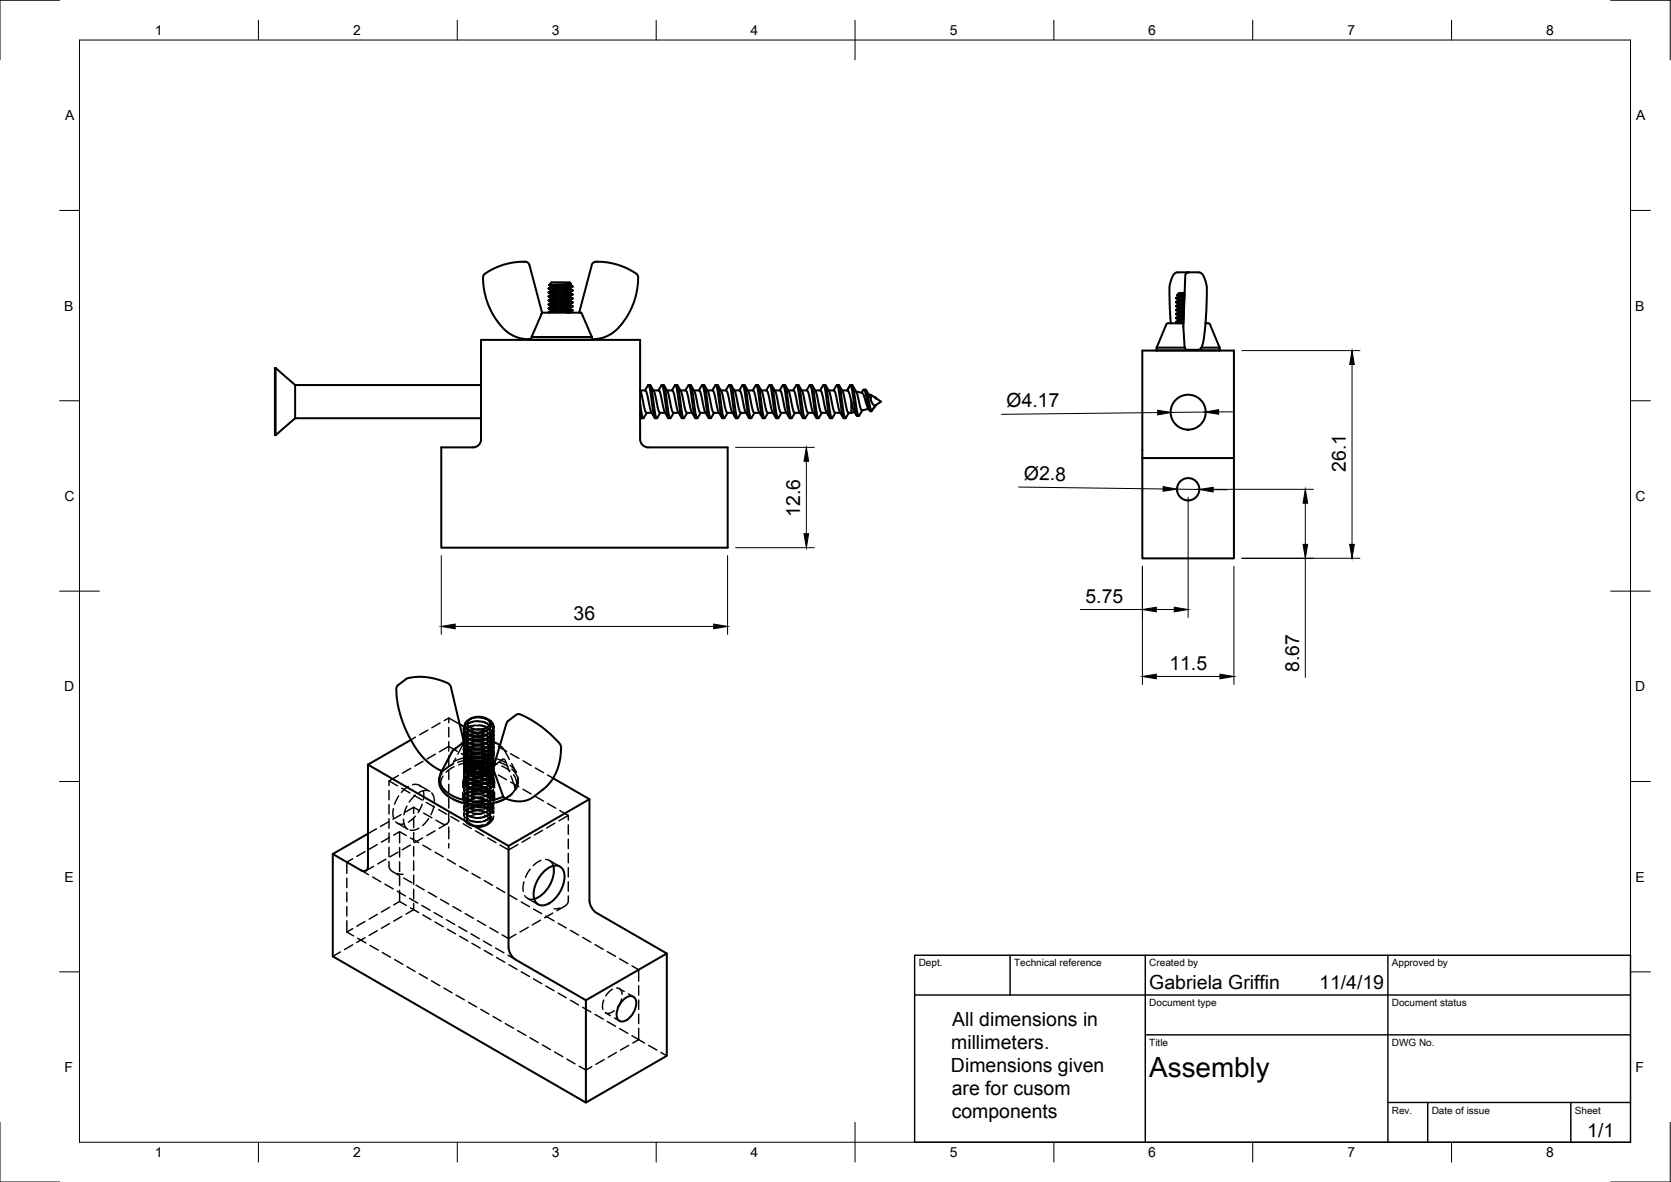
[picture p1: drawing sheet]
<svg xmlns="http://www.w3.org/2000/svg" width="420mm" height="297mm" viewBox="0 0 420 297" stroke-linecap="round" stroke-linejoin="round" font-family="sans-serif">
<defs><g id="words">
<text font-size="7" x="289" y="270.6">Assembly</text>
<g font-size="4.9">
<text x="253.1" y="102.4" transform="rotate(-1 253.1 102.4)">Ø4.17</text>
<text x="338.4" y="118.5" transform="rotate(-90 338.4 118.5)">26.1</text>
<text x="257.5" y="120.7" transform="rotate(1 257.5 120.7)">Ø2.8</text>
<text x="201.2" y="129.9" transform="rotate(-90 201.2 129.9)">12.6</text>
<text x="144.2" y="155.9">36</text>
<text x="272.9" y="151.6">5.75</text>
<text x="294" y="168.5">11.5</text>
<text x="326.7" y="168.9" transform="rotate(-90 326.7 168.9)">8.67</text>
<text x="289" y="248.5">Gabriela Griffin</text>
<text x="331.7" y="248.5">11/4/19</text>
<text x="239.4" y="257.7">All dimensions in</text>
<text x="239.2" y="263.6">millimeters.</text>
<text x="239.1" y="269.4">Dimensions given</text>
<text x="239.3" y="275.3">are for cusom</text>
<text x="239.3" y="281.1">components</text>
<text x="399.1" y="285.7">1/1</text>
</g>
<g font-size="3.5">
<text x="39" y="8.8">1</text>
<text x="88.8" y="8.8">2</text>
<text x="138.8" y="8.8">3</text>
<text x="188.7" y="8.8">4</text>
<text x="238.8" y="8.8">5</text>
<text x="288.7" y="8.8">6</text>
<text x="338.8" y="8.8">7</text>
<text x="388.8" y="8.8">8</text>
<text x="16.4" y="30.2">A</text>
<text x="411.4" y="30.2">A</text>
<text x="16.2" y="78">B</text>
<text x="411.2" y="78">B</text>
<text x="16.2" y="125.9">C</text>
<text x="411.2" y="125.9">C</text>
<text x="16.2" y="173.7">D</text>
<text x="411.2" y="173.7">D</text>
<text x="16.2" y="221.6">E</text>
<text x="411.2" y="221.6">E</text>
<text x="16.2" y="269.4">F</text>
<text x="411.2" y="269.4">F</text>
<text x="39" y="290.8">1</text>
<text x="88.8" y="290.8">2</text>
<text x="138.8" y="290.8">3</text>
<text x="188.7" y="290.8">4</text>
<text x="238.8" y="290.8">5</text>
<text x="288.7" y="290.8">6</text>
<text x="338.8" y="290.8">7</text>
<text x="388.8" y="290.8">8</text>
</g>
<g font-size="2.5">
<text x="231" y="242.9">Dept.</text>
<text x="255" y="242.9">Technical reference</text>
<text x="289" y="242.9">Created by</text>
<text x="350" y="242.9">Approved by</text>
<text x="289" y="252.8">Document type</text>
<text x="350" y="252.8">Document status</text>
<text x="289" y="262.9">Title</text>
<text x="350" y="262.9">DWG No.</text>
<text x="350" y="279.9">Rev.</text>
<text x="360" y="279.9">Date of issue</text>
<text x="396" y="279.9">Sheet</text>
</g>
</g></defs>
<!-- layer: Visible -->
<g fill="none" stroke="#000" stroke-width=".51">
<path d="M136.3 78.6l-3.2-12a1.08 1.08 0 0 0-1-.8 16 16 0 0 0-10.5 3.4 17.4 17.4 0 0 0 6.8 14.8l.2 .1a7.3 7.3 0 0 0 4.9 1l.2-.4h15.1l.1 .5M138 72.4v.2M138 73.4v.2M138 74.4v.2M138 75.4v.2M138 76.4v.2M138 77.4v.2M138 77.6l.6 .3M138 76.6l.6 .3M138 75.6l.6 .4M138 74.6l.6 .3M138 72.6l.6 .3"/>
<path d="M138 71.6l.7-.6h3.1a1.53 1.53 0 0 1 1.8 .3l-5.6 .3 .6 .4M138.6 72.9v.2M138.6 73.9v.1M138.6 74.9v.1M138.6 75.9v.2M138.6 76.9v.2M138.6 77.9v.1M138.6 72l-.6 .4M138.6 73l-.6 .4M138.6 74l-.6 .4M138.6 75l-.6 .4M138.6 76l-.6 .4"/>
<path d="M138.6 78l-.6 .4M143.3 77.6l-4.7 .4M143.3 76.6l-4.5 .4-.8 .4M143.3 75.6l-4.7 .4M143.3 74.6l-4.7 .4M143.3 73.6l-4.7 .4M143.3 72.6l-4.7 .4M143.3 71.4l-.2 .2-4.5 .4M143.3 78.5l-.8 .1M143.3 77.5l-4.7 .4M143.3 76.5l-4.7 .4M143.3 74.5l-4.7 .4"/>
<path d="M143.3 73.5l-4.7 .4M143.3 71.5l-4.4 .3-.3 .3M143.3 72.4v.2M143.3 73.5v.1M143.3 74.5v.1M143.3 75.4v.2M143.3 76.4v.2M143.3 77.5v.1M143.3 78.5v.1M143.3 78.6h.1M143.3 77.6l.6 .3M143.3 76.5l.6 .4"/>
<path d="M143.3 75.6l.6 .3M143.3 74.6l.6 .3M143.3 73.6l.6 .3M143.3 72.5l.6 .4M143.3 71.6l.6 .3M143.5 71.3l-.2 .2M143.9 71.9l-5.9 .5M143.9 72.9l-5.9 .5M143.9 73.9l-5.9 .5M143.9 74.9l-5.9 .5M143.9 75.9l-5.9 .5M143.9 76.9l-5.9 .5"/>
<path d="M143.9 77.9l-5.9 .5M143.9 75.1l-.8 .4-4.5 .4M143.9 72.1l-.7 .4-4.6 .4M143.9 78.1l-.6 .4M143.9 77.1l-.6 .4M143.9 76.1l-.6 .4M143.9 74.1l-.6 .4M143.9 73.1l-.6 .4M144 78.1l-6 .5v-.2M144 77.1l-6 .5M144 76.1l-6 .5M144 75.1l-6 .5"/>
<path d="M144 74.1l-6 .5M144 73.1l-6 .4 .6 .4M144 71.9l-.3 .2-5.7 .5M144 72.9v.2M144 73.9v.2M144 74.9v.2M144 75.9v.2M144 76.9v.2M144 77.9v.2M145.6 78.6l3.2-12a1.08 1.08 0 0 1 1.1-.8 15.9 15.9 0 0 1 10.4 3.4h.1a17.4 17.4 0 0 1-6.9 14.8l-.2 .1a8.8 8.8 0 0 1-4.4 1.1M146 78.6h.1M146 78.6h-9.7l-2.6 6.1"/>
<path d="M146 78.6l.3 .2 2.5 5.9M295.7 75.8v.2M295.7 78.9v.1M295.7 79.8v.2M295.8 78l.6 .4M295.8 77l.6 .4M295.8 76l.6 .4M295.8 75l.6 .4M296 74.1l.4 .3M296.4 74.5l-.6 .3M296.4 75.5l-.6 .3M296.4 78.5l-.6 .4"/>
<path d="M296.4 79.5l-.6 .3M296.4 74.3v.2M296.4 75.4v.1M296.4 76.4v.1M296.4 77.4v.1M296.4 78.4v.1M296.4 79.4v.1M297.6 79.7l-1.9 .1M297.6 79.8l-1.9 .2 .7 .4M297.6 79.3l-1.2 .2M297.6 79.2l-1.2 .2M297.7 78.7l-2 .2"/>
<path d="M297.7 78.8l-2 .2 .7 .4M297.7 78.3l-1.3 .2M297.7 78.2l-1.3 .2M297.7 77.7l-1.8 .1-.2 .2M297.7 77.8l-1.9 .2M297.7 77.3l-1.3 .2-.6 .3M297.7 76.8l-1.9 .2M297.7 77.2l-1.3 .2M297.8 76.7l-1.9 .1-.2 .2M297.8 76.3l-1.4 .1-.6 .4M297.8 76.2l-1.4 .2M297.8 75.7l-2.1 .1"/>
<path d="M297.8 75.8l-2 .2M297.8 75.3l-1.4 .2M297.8 75.2l-1.4 .2M297.8 74.7l-2 .1-.1 .2M297.8 74.8l-2 .2M297.8 74l-1.8 .1M297.8 74.3l-1.4 .2M297.8 74.2l-1.4 .1M297.9 73.6h-1.4l-.5 .5M298.7 68.4l-.5 .3-.2 .5-.5 12.8 .4 5.4M69.3 92.5v16.9M69.3 92.5h-.2v16.9h.2"/>
<path d="M69.3 92.5l4.9 4.3M74.2 96.8v8.3M74.2 96.8h46.7M133 85.4h15.9M133 85.4h.1M133 85.2v.2M148.9 85.2v.2M161 98.1h1.3l.2 .2 1.1 4.9 1 1.8M161 98.2l1.3 5.4 .2 .1h1.4M162.2 98.1l.8-1.3a1.26 1.26 0 0 1 .5 1.3l.9 6.2 .2 .7 .5 .1M163 96.8h.5l.2 .5 1.1 6.8a.73 .73 0 0 0 .4 .9l.8-1.3M163.6 96.9l1 1.8 1.1 4.9 .2 .1h1.3"/>
<path d="M164.3 98.1h1.4l.2 .2 1.1 4.9 1 1.8M165.5 98.1l.8-1.3a1.26 1.26 0 0 1 .6 1.3l.9 6.2 .2 .7 .5 .1M166.4 96.8h.5l.2 .4 1 6.9a.73 .73 0 0 0 .5 .9l.8-1.3M167 96.9l1 1.8 1.1 4.9 .2 .1h1.3M167.7 98.1h1.4l.1 .2 1.2 4.9 1 1.8M168.9 98.1l.8-1.3a1.26 1.26 0 0 1 .5 1.3l1 6.2 .2 .7 .5 .1M169.8 96.8h.5l.2 .4 1 6.9a.73 .73 0 0 0 .5 .9l.8-1.3M170.3 96.9l1.1 1.8 1.1 4.9 .2 .1h1.3M171.1 98.1h1.4l.1 .2 1.2 4.9 1 1.8M172.3 98.1l.8-1.3a1.26 1.26 0 0 1 .5 1.3l.9 6.2 .3 .7 .5 .1M173.2 96.8h.5l.2 .4 1 6.9a.73 .73 0 0 0 .5 .9l.8-1.3M173.7 96.9l1.1 1.8 1.1 4.9 .2 .1h1.3"/>
<path d="M174.5 98.1h1.4l.1 .2 1.1 4.9 1.1 1.8M175.7 98.1l.8-1.3a1.26 1.26 0 0 1 .5 1.3l.9 6.2 .3 .8h.5M176.6 96.8h.5l.3 .8 .9 6.5a.73 .73 0 0 0 .5 .9l.8-1.3M177.1 96.9l1 1.6 1.1 5 .3 .2h1.3M177.9 98.1h1.3l.2 .2 1.1 4.9 1 1.8M179.1 98.1l.9-1.3 .5 1.8 .8 5.7 .3 .8h.5M180 96.8h.5l.2 .8 1 6.5a.73 .73 0 0 0 .5 .9l.7-1.3M180.5 96.9l1 1.8 1.2 4.9 .1 .1h1.4M181.3 98.1h1.3l.2 .2 1.1 4.9 1 1.8M182.5 98.1l.9-1.3 .5 1.8 .8 5.7 .3 .8h.5M183.3 96.8h.6l.2 .8 1 6.5a.73 .73 0 0 0 .5 .9l.7-1.3M183.9 96.9l1 1.8 1.2 4.9 .1 .1h1.4"/>
<path d="M184.6 98.1h1.4l.2 .2 1.1 4.9 1 1.8M185.9 98.1l.9-1.3 .4 1.3 .9 6.2 .3 .8h.5M186.7 96.8h.6l.2 .8 1 6.5a.73 .73 0 0 0 .5 .9l.7-1.3M187.3 96.9l1 1.8 1.1 4.9 .2 .1h1.4M188 98.1h1.4l.1 .2 1.2 4.9 1 1.8M189.3 98.1l.9-1.3 .4 1.3 .9 6.2 .3 .8h.5M190.1 96.8h.6l.2 .8 1 6.5a.73 .73 0 0 0 .4 .9l.8-1.3M190.7 96.9l1.1 2 1 4.7 .2 .1h1.4M191.4 98.1h1.4l.1 .2 1.2 4.9 1 1.8M192.7 98.1l.9-1.3 .4 1.3 .9 6.2 .3 .8h.4M193.5 96.8h.6l.2 .8 .9 6.5a.73 .73 0 0 0 .5 .9l.8-1.3M194.1 96.9l1 1.8 1.1 4.8 .2 .2h1.3"/>
<path d="M194.8 98.1h1.4l.1 .2 1.1 4.7 1.1 2M196 98.1l.9-1.3 .5 1.3 .9 6.5 .2 .5h.5M196.9 96.8h.5l.3 .8 .9 6.5a.73 .73 0 0 0 .5 .9l.8-1.3M197.4 96.9l1 1.7 1 4.4 .4 .7M198.2 98.1h1.4l.1 .2 1.1 4.7 1.1 2M199.4 98.1l.9-1.3 .4 1.3 1 6.5 .2 .5h.5M200.3 96.8h.5l.3 .8 .9 6.5a.73 .73 0 0 0 .5 .9l.8-1.3M200.8 96.9l1 1.7 1 4.3 .4 .8M201.6 98.1h1.3l.2 .2 1.1 4.8 1.1 1.9M202.8 98.1l.9-1.3 .4 1.3 1 6.5 .2 .5h.5M203.7 96.8h.5l.2 .8 1 6.5a.73 .73 0 0 0 .5 .9l.8-1.3M204.2 96.9l1 1.7 1.1 4.8 .2 .3h1.4"/>
<path d="M205 98.1l1.5 .1 1.1 4.9 1 1.9M206.2 98.1l.9-1.3 .4 1.3 1 6.5 .2 .5h.5M207.1 96.8h.5l.2 .8 1 6.5a.82 .82 0 0 0 .5 1l.8-1.4M207.6 96.9l1 1.7 1.1 4.9 .2 .2h1.4M208.4 98.1l1.4 .1 1.2 4.8 1 2M209.6 98.1l.9-1.3 .4 1.3 1 6.4 .2 .6h.5M210.5 96.8h.5l.2 .8 1 6.5a.82 .82 0 0 0 .4 1l.8-1.4M211 96.9l1 1.7 1.1 4.9 .2 .2h.8M211.8 98.1h1.3M213 98.1l.8-1.3h.6l1.1 6.8a.68 .68 0 0 0 .5 .9l.8-1.4M213.1 98.1l.3 .4 .3 1a9.8 9.8 0 0 1 .4 4.2M213.1 98.1l.7-1.3 .5 1.4 .9 5.6 .2 .6 .5 .1"/>
<path d="M214.4 96.9l1 1.8 1.1 4.3 .2 .1 1.7-.3M215.3 98.4l1.6 .4 1.1 3.1 .7 1.3M216.6 98.7l.4-.6a.28 .28 0 0 1 .4-.1 .28 .28 0 0 1 .1 .4l1 4.4 .3 .5h.3M217.2 97.9h.5l.2 .4 1.2 4.8M217.8 98.1l.8 1.4 .4 1.1M218.4 99.1l.6 .1M219 99.2v1.4M219 99.2l1.3 .9M219.9 99.9l.4 .2M220.2 99.9l.1 .2M290.8 88h15.9M290.8 88v.1"/>
<path d="M290.8 87.4v.6M293.2 81.6l-2.4 5.8M294.4 81.2l-.4-9.2 .5-1.7 .5-1.1 .5-.5 .5-.3h5.5l.5 .3 .8 1 .5 1.5 .1 .8v2.3l-.4 8.7-.4 2.8-.6 1.7-.7 .4h-2.8l-.4-.2-.2-.3h-7.1M295.7 80.9v.1M295.8 81l.4 .2M296.4 80.5l-.6 .3M296.4 80.4v.1M297.6 81.2h-.7M297.6 81.2h-2.8a1.54 1.54 0 0 0-1.5 .3M297.6 80.7l-1.9 .2M297.6 80.8l-1.8 .2M297.6 80.3l-1.2 .2"/>
<path d="M297.6 80.2l-1.2 .2M302.1 87.4h4.6M303.1 81.2h.7M303.8 81.2l.5 .3M304.2 81.6l2.5 5.8M306.7 87.4v.7M74.2 105.1l-4.9 4.3M74.2 105.1h46.7M119 112.4h-8v25.2h72v-25.2h-20M161 101.2l.4 2.8a.88 .88 0 0 0 .4 1.1l.8-1.4M161 104.1l.2 .9 .6 .1M161 110.4v-25h-40.1l.1 25a2 2 0 0 1-2 2"/>
<path d="M161 104.5l.2 .5M161 110.4a2 2 0 0 0 2 2M199.8 103.7h1.3M203.2 103.7h1.3M214.1 100.8l.5 2.2 .8 1.4M214.9 103.6l-.8 .1M220.1 102l-1 1.3M220.3 101.8l-1.2 1.3v.2M220.3 100.1l1.3 .8-1.5 1-.6-.3-.5-1M220.3 100.1h.1M287.2 115.1v-27h23.1v27M287.2 115.1v25.2h23.1v-25.2"/>
<path d="M287.2 115.1h23.1M92.5 192.2l35.4 20.4 20.3-11.8-9.1-5.2M92.5 192.2v25.5a1.08 1.08 0 0 1-.5 1.1 1.08 1.08 0 0 1-1.2-.1l-7.1-4.1 8.8-5.1M103.3 185.9l-10.8 6.3M110.4 196.1a5.2 5.2 0 0 0 3.7 4.8 15.8 15.8 0 0 0 13-.2M110.5 195.4l-.1 .7M110.9 194.1a4.1 4.1 0 0 0 2 5.4 15.3 15.3 0 0 0 13.6 .7M112.4 199.9h.1M114.7 188l-.9 .7-2.9 5.4M114.7 188l-.3 .2M115.6 182l1.1 .7M116.2 186.8l-1.5 1.2"/>
<path d="M116.5 186.6l-.3 .2M116.6 186.4l-3.2-13.8-.5-.7-1.4-.7-2.3-.7-2.2-.4h-1.9l-2.7 .4-2.4 1.8-.3 .4v.9l.5 4.4 1.1 3.7 1.5 3.3 2 3.3 1.6 2.1 2.2 1.9 2.5 1.4M116.6 186.4l-.4 .4M116.9 190.1a5 5 0 0 0 6.6 .5M117.3 190.5l.6 .5M117.9 180.9a3.8 3.8 0 0 1 5.2 .4 1.69 1.69 0 0 1-1.8 2h-1.2a2.37 2.37 0 0 1-2.5-1.6zM118.4 180.6l-1.3 .9-.3 .6 .1 .6 .3 .5 .7 .4 1.7 .5 2.2-.3 1.4-.9 .3-.8-.1-.5-.5-.6-.6-.4M121.5 191.1l-1.2 .2-1.5-.1M121.5 190.1l-1.3 .2-1.4-.2M121.5 189.1l-1 .2-1.7-.2M121.5 188.1l-1.1 .2-1.6-.2M121.5 187.1l-1.2 .1-1.5-.1"/>
<path d="M121.5 186l-1.3 .2-1.4-.1M121.5 185l-1.4 .2-1.3-.2M122.6 183.4l-.8 .5-1.3 .3-1.3-.1-1-.3M122.7 180.8l.7 .5M123 180.9l.5 .4M123.4 181.3l.7 1v.5l-.3 .7-1 .9-1.7 .6h-2l-1.6-.6-.9-1 .2-1M124 183.2v1.1l-.7 .8-1 .6-1.7 .3h-1.4l-1.7-.6-.8-.8v-.9M124 184.2v1.1l-.8 .9-1.2 .6-1.7 .3-1.5-.1-1.3-.5-.8-.9v-.9M124 185.2l.1 .8-.6 1-1.1 .7-1.7 .4-1.7-.1-1.5-.5-.8-.9v-.9M124 186.3v1l-.8 .9-1.1 .6-1.6 .3-1.4-.1-1.6-.5-.8-.9v-.8M124 187.3v1l-.9 1-1.2 .6-1.4 .2h-1.3l-1.7-.6-.8-.8v-.9M124 188.3v1l-.8 1-1.2 .6-1.7 .3-1.1-.1-1.7-.6-.8-.8v-.9"/>
<path d="M124.1 189.9l-1.2 1.1M124.1 186.4l1.6 .9M124.1 188.7l-.2 .9-.8 .8-1.2 .6-1.3 .3-1.6-.1-1.3-.4-.8-.6-.3-1M124.1 187.7l-.2 1-.7 .7-1.1 .5-1.6 .4-1.6-.1-1.3-.5-.8-.7-.2-.8M124.1 186.7l-.2 .8-.7 .8-1.2 .6-1.5 .3-1.6-.1-1.3-.4-.8-.7-.2-.8M124.1 185.7l-.2 .8-.7 .8-1.2 .6-1.5 .3h-1.4l-1.5-.6-.7-.6-.3-.8M124.1 184.6l-.2 .9-.7 .8-1.3 .7-1.5 .2-1.4-.1-1.3-.4-.8-.6-.3-.9M124.1 183.6l-.2 .9-.8 .8-1.2 .6-1.3 .3-1.4-.1-1.4-.4-.9-.6-.3-1M124.1 182.6l-.2 .9-.7 .8-1.2 .6-1.5 .3-1.6-.1-1.3-.5-.8-.7-.2-.8M124.1 189.6v-.4v.7M127.5 181.4l2.4-1.9a2.61 2.61 0 0 1 2.3 .7l3.2 1.9 3 2.4 2.4 2.5 .3 1-.2 2.4-.5 2.1-.6 1.8-1 1.7-1.6 1.9-3.1 2.4-1.3 .7-1.1 .3a7.3 7.3 0 0 1-5.1-1l-2.4-6.5-.1-1.1zM83.7 214.6v25.7l63.6 36.8"/>
<path d="M127.9 212.6v25.5M136.7 219.1a3.7 3.7 0 0 1 4.1-1.3 3.7 3.7 0 0 1 .9 4.2 7.6 7.6 0 0 1-5.1 5.5 2.32 2.32 0 0 1-2.4-2.7 8.5 8.5 0 0 1 2.5-5.7zM139.1 217.6a7.8 7.8 0 0 1-4.8 8.3M148.2 200.8v25.5a3.9 3.9 0 0 0 1.8 3.1l17.7 10.2-20.4 11.8-17.7-10.2M127.9 238.1a3.9 3.9 0 0 0 1.8 3M167.7 239.6v25.7l-20.4 11.8v-25.7M156.4 251.6a2.29 2.29 0 0 1 3-1 3.4 3.4 0 0 1-.3 4.2 3.1 3.1 0 0 1-3.1 1.8 2.29 2.29 0 0 1-.7-3.1z"/>
<circle cx="298.8" cy="103.6" r="4.4"/>
<circle cx="298.8" cy="123" r="2.8"/>
</g>
<circle cx="298.7" cy="68.4" r=".25" fill="#000"/>
<!-- layer: Hidden -->
<g fill="none" stroke="#000" stroke-width=".36">
<path d="M97.8 196.2v1.2M97.8 198.6v2.4M100.2 194.9l-2.4 1.3 2.1 1.3M101 198.1l2.1 1.2M102.7 197.6l-1.8 1.5M103.3 193.1l-2.1 1.2M103.7 197.2h1.2l1 .5M104.1 199.9l2.1 1.1M104.4 199.8l-1.5 1.8M104.5 185.3l-1.2 .6M105.4 197.3l2.7 1.6M106.4 191.3l-2.1 1.2"/>
<path d="M106.4 198.7l.2 1.3-.2 1M107.5 198.7h-1l-1.2 .5M107.6 183.5l-2.1 1.2M108.5 199.2l.6 1.1 .1 1.1M109.5 189.5l-2.1 1.2M110.7 181.7l-2.1 1.2M111.1 193.7l.2 .1M111.2 194.2l-.5 .9-.3 1M111.2 193.6l-.3 .5M111.3 198.6l.6 .8 1.1 .9M111.4 195l-.6 1.4 .1 1M111.5 193l-.3 .6"/>
<path d="M111.7 181.1l1.1-.7 2.8 1.6M112.4 199.9l.3 .2M112.8 180.4v1.2M112.8 182.8v2.4M112.8 186.4v2.4M112.8 190v2.3M112.8 193.5v2.4M112.8 197.1v2.4M113.2 189.7l-1.1 2.2M114 192.1l-2 1.2M114.2 192.7l-2.1 1.4M114.2 191.3l-.4 .7-2.4 1.8h-.1l-.1-.2"/>
<path d="M114.6 190.5l-.4 .8M115 188.8l-2.2-1.2-2.3 1.3M116 189.4l2.1 1.2M116.4 196.5v1.4M116.4 199.1v1.5M116.6 192.3l.2 .6 .4 .5 1.1 .5M116.6 195.2l.3 .9 1 .8M116.6 192.3l.3 .9 1.2 .8M116.6 190v.1M116.6 190.3v.1M116.6 191v.1M116.6 191.3v.1"/>
<path d="M116.6 192v.2M116.6 193v.2M116.6 194.1v.1M116.6 194.3v.2M116.6 196.1v.1M116.6 196.4v.1M116.6 197.4v.1M116.6 198.4v.2M116.6 199.5v.1M116.6 186.4h.1M116.6 194.4l.5 .8 1.3 .7M116.6 186.4l-1.5 3.1"/>
<path d="M116.6 199.9l.7 .8 1.1 .6M116.7 196.4l.5 .8 1.3 .6M116.7 195.1l-.1 .5 .2 .5 1 .8M116.7 196.4a1.63 1.63 0 0 0 1 2M116.7 191.7l-.1 .4 .2 .6 1 .8M116.7 195.6a1.48 1.48 0 0 0 .2 2M116.7 199.9l.7 .8 1.2 .5M116.7 189.7a1.47 1.47 0 0 0 1 1.8M116.8 197.9l-.2 .5 .2 .6 .8 .8M116.8 191.7l.6 .6 1.3 .6M116.8 197.1l.7 .7 1.3 .5M116.8 193.7l.9 .7 1.1 .4"/>
<path d="M116.8 194.4l-.2 .9 .2 .5 .7 .6M116.9 197.8l-.3 .5v.5l.9 1M116.9 190.4l-2.7 .9M116.9 188.9l-.2 .7 .2 .6M116.9 197.2l.8 .6 1.3 .4M116.9 192.4a1.31 1.31 0 0 0 .5 2M117 190.4l-.4 1 .3 .6 .4 .5M117 194.3l.8 .6 1.3 .4M117 190.9l1 .6 1.2 .3M117.1 190.4l-.4 .5-.1 .6 .6 1M117.1 194.3l1 .6 1.2 .3M117.1 195.2a1.26 1.26 0 0 0 0 2.1"/>
<path d="M117.2 193.2l-.5 .6-.1 .5 .1 .5 .4 .5M117.2 196.3l.9 .5 1.3 .3M117.3 191.5l1 .5 1.2 .3M117.3 195.8l-.1 .1a1.32 1.32 0 0 0 .9 1.8M117.4 191l-2.3 .6M117.4 189.8l-.8 1 .1 .6 .2 .4M117.4 193.3l-.8 .9v.5l.3 .6M117.4 191.5l.8 .4 1.5 .3M117.4 193l.5 .8 1 .5h1.7l1-.1M117.4 198.9l.4 .9 1.2 .6M117.4 189l.4 .6 1 .5M117.4 187.9l.4 .7 1 .5"/>
<path d="M117.4 186.9l.4 .6 1 .6M117.4 185.9l.4 .6 1 .6M117.4 183.9l.4 .6 1 .5M117.4 188.8l.5 .7 1.3 .6M117.4 191.7l.5 .8 1.3 .5M117.4 182.6v.1M117.4 183.6v.2M117.4 184.6v.2M117.4 185.7v.1M117.4 186.7v.1M117.4 187.7v.1M117.4 188.7v.2"/>
<path d="M117.4 189.7v.2M117.4 190.5v.1M117.4 191.5v.2M117.4 191.8v.1M117.4 192.5v.2M117.4 192.8v.1M117.4 193.8v.2M117.4 194.6v.1M117.4 195.9v.1M117.4 196.9v.1M117.4 197.9v.1M117.4 198.9v.2"/>
<path d="M117.4 200v.1M117.5 194.7v.5l.3 .4 1.2 .6M117.5 193.8l.7 .8 1.2 .4M117.5 182.5v.6l.7 .7M117.5 182.9l.6 .7 1.4 .4M117.5 196.2l.7 .7 1.3 .4M117.5 192.2l-.1 .5 .3 .5 1.2 .6M117.5 193.5l1.1 .4 1.2 .2M117.5 196.1l-.6 .6-.3 .4 .2 1M117.5 191.5l-.1 .6 .2 .4 1.1 .7M117.5 199l-.9 .8-.2 .9M117.6 198.9l.9 .3 1.3 .2"/>
<path d="M117.6 187.2l-.2 .7 .2 .3 1.1 .7M117.6 190.2l-.2 .6 .2 .4 1.1 .7M117.6 195.4l1.1 .4 1.2 .2M117.6 190.3l1 .7 1.2 .2M117.6 193.2l.8 .6 1.4 .3M117.7 194.5l.9 .7 1.2 .2M117.7 192.7l-1 .9 .1 1M117.7 197.4l-.3 .5 .1 .5 1 .8M117.7 191.6l-2.4 .6M117.7 196.1l-.9 .8-.2 .6 .1 .5M117.7 193.2l-.3 .5 .1 .5 .9 .8M117.7 195.3l.9 .5 1.4 .2"/>
<path d="M117.8 198.8l1.1 .4 1.2 .1M117.8 190.7l-.1 .1a1.46 1.46 0 0 0-1 1.8M117.8 198.3l2.1 .5M117.8 184.4l1 .5 1.2 .2M117.8 191l.2 .1M117.8 190.8l-.3 .3-.1 .6 .4 .5 .5 .4M117.8 199l-1 .8-.2 .4 .1 .6M117.8 197.7l.9 .4 1.4 .2M117.9 188.8l-1.1 .9-.1 .9M117.9 195.9l1.1 .4 1.2 .1M117.9 191l1.7 .6M117.9 186.1l-1.3 .3"/>
<path d="M117.9 199.1l-.4 .4-.1 .6 .4 .6 .4 .3M117.9 190.1l-.4 .5-.1 .5 .8 .8M117.9 192.5l1 .3 1.3 .1M117.9 185.8l-.4 .5-.1 .5 .8 .9M118 195.2l-.3 .1M118 199.1l-1.1 .7-.3 1M118 188.8l-1.1 .8-.3 .9M118 191.7l1.1 .4 1.2 .1M118 194.6l.9 .4 1.4 .1M118.1 193.7l-.4 .2a1.64 1.64 0 0 0-1.1 1.6M118.1 196.1l-.4 .3-.3 .5 .1 .5 .5 .5M118.2 191.8l-.8 .9 .1 .5 .5 .5"/>
<path d="M118.2 194.7l-.8 .9 .1 .6 .5 .4M118.2 197.9l2.3 .2M118.2 196.6l1 .4h1.3M118.2 191.7l-1.3 .8-.3 .9M118.2 193l1.2 .3h1.1M118.3 185.7l.8 .3 1.5 .1M118.3 189.4l-.8 .9v.5l.4 .5M118.3 199l1 .3h1.3M118.3 188.3l-1.1 .6-.6 .9M118.3 188.5l-1.1 .8-.1 .7 .2 .5M118.4 191.8l-1.2 .6-.6 .8M118.4 197.8l-.8 .5-.2 .5 .1 .5 .3 .4"/>
<path d="M118.4 193l3.1 .3 1.4 .8M118.4 188.8l-.9 .7-.1 .5 .4 .6M118.4 184.5l-.6 .4-.3 .5v.5l.2 .5M118.5 194.7l-1.2 .5-.6 .8M118.5 194.9l2.4 .2M118.5 193l1.2 .2h1.2M118.5 195.9l1.2 .3 1.2-.1M118.6 197.2l1.1 .2h1.2M118.6 196.8l2.4 .2M118.6 194.8l-1 .7-.2 .7 .2 .3M118.7 190.6l-1.1 .7-.2 .7 .2 .3M118.7 191.3l-1.3 .5-.7 .8"/>
<path d="M118.7 193.5l-1.1 .7-.2 .3 .2 .7M118.7 194.8l-1.3 .5-.6 .7M118.7 183.5l-1.1 .4-.8 .8M118.7 181.5l-1.2 .5-.7 .7 1.3 .8M118.7 189.4l-1.3 .5-.6 .7M118.8 186.9l1 .2 1.3-.1M118.8 180.5l-.5 .1M118.9 197.7l-1.2 .4-.9 .7M118.9 191.9h2.3M118.9 190.4h2.3M118.9 187.4l-1.3 .5-.9 .9M118.9 197.3h2.4"/>
<path d="M118.9 196.6l-1.2 .7-.2 .4v.5M118.9 191.8l.8 .1 1.6-.1M119 182.3l-1.6 .6-.7 .8 .9-.8 1.1-.4M119 183.4l-1.6 .5-.7 .8M119 184.4l-1.6 .6-.7 .7 .8-.7 1.2-.5M119 185.4l-1.6 .6-.7 .8 .8-.7 1.2-.5M119 186.4l-1.6 .6-.7 .8 .8-.7 1.2-.5M119 183.3l-1 .4-.6 .8 .3 .9 1.1 .7M119 198.7l1.4-.2 .9 .2zM119 181.3l-1.1 .3-1.1 .8M119 188.4l2.4 .1M119 189.6l1.3-.2 1 .2"/>
<path d="M119 194.3l-1.2 .4-.9 .6M119 197.7l-1.1 .4-1 .7M119 185.4l1.3-.2 1.1 .2M119 194.3l-1.1 .5-.4 .4-.1 .6v-.2M119.1 187.5l-1.2 .4-.9 .6M119.1 192.4l-1.3 .4-.8 .5M119.1 191.2l2.1 1.2M119.1 184.1l2.1 1.1M119.1 193.6l-1.1 .5-.5 .4-.1 .5v-.1M119.2 198.7l2.3 .1M119.2 188.5l2.4 .1M119.2 189.4l-1.4 .6-.4 .7"/>
<path d="M119.2 192.3l-1.3 .6-.5 .7M119.2 193.4l2.4 .1M119.2 190.4l-1.2 .4-.9 .6M119.2 195.7l1.3-.1 1.1 .2M119.3 191.4h1.2l1.1 .2M119.3 194.4l1.1-.1 1.2 .2M119.3 191.5l2.4 .1M119.4 199.7l-1.4 .5-.5 .7M119.4 190.5l-1.5 .4-.7 .5M119.4 189.1h1.5l.9 .2M119.4 195.5l-1.4 .4-.5 .7M119.5 192.9h1.4a2.4 2.4 0 0 1 2.7 .8l.2 .2"/>
<path d="M119.5 188.1l2.4 .2M119.5 182.2l-1.3 .4-.7 .7M119.5 188.2h1.4l.9 .3M119.5 197.5h1.3l1.1 .3M119.5 191.6l2.4 .2M119.5 188.5h1.3l1.1 .3M119.6 193.5l-1.1 .1-1.2 .6M119.6 193.2l-1.2 .2-.9 .8M119.6 184.2l1.3 .1 1 .3M119.7 194.7l-1 .2-1.2 .6M119.7 194.2l-1.3 .3-.9 .4M119.7 194.5l2.3 .3"/>
<path d="M119.7 192.5l-1.3 .3-.8 .6M119.7 190.1l-1.4 .3-.9 .5M119.7 188.3l-1.2 .3-.9 .6M119.7 191.2l-1.2 .3-.9 .6M119.8 193.6l-1.5 .3-.8 .3M119.8 194.6h1.2l1.1 .4M119.8 190.4h1.2l3.4 .8M119.8 188.2l-1.4 .2-.9 .4M119.8 193.3h1l1.3 .4M119.8 191.1l2.4 .4M119.9 194.6l2.3 .4M119.9 193.4l1.6-.2a1.11 1.11 0 0 1 1.7 .6v1"/>
<path d="M119.9 196.5l-1.1 .1-1.2 .5M119.9 186.4l2.4 .4M119.9 185.4l2.4 .4M119.9 184.4l2.4 .4M119.9 183.4l2.4 .4M119.9 182.4l2.4 .3M119.9 181.3l2.4 .4M119.9 189.2l2.4 .4M120 198.6l-1.4 .3-.8 .5M120 180.3h1l1.3 .5M120 187.4l-1.1 .2-1.2 .5M120 194.4l-1.3 .2-.9 .6"/>
<path d="M120 197.5l2.4 .5M120.1 187.3l1.2 .1 1.1 .4M120.1 181.2l-1.5 .2-.8 .4M120.1 196.5l1.2 .1 1 .4M120.1 193.2l-1.2 .1-1.1 .4M120.1 180.2l-1.8 .4 1.2-.4h1.2l1.8 .5M120.1 196.6l-1.3 .2-1 .3M120.1 182.2l1.1 .1 1.3 .4M120.1 183.2l2.4 .5M120.1 184.3l1.3 .1 1.1 .3M120.1 185.3l1.3 .1 1.1 .4M120.1 186.3l2.4 .5"/>
<path d="M120.1 183.2l1.4 .2 .9 .4M120.1 192.1l-1.4 .2-.8 .5M120.2 191.3l-1.3 .1-1 .3M120.2 181.2l2.3 .5M120.2 194.2l1.2 .1 1.1 .4M120.2 194.2l1.1 .1 1.2 .5M120.2 197.7l2.4 .5M120.2 191.5l-1 .1-1.2 .5M120.2 187.4l-1.3 .2-.9 .4M120.2 186.4l-1.3 .1-.9 .5M120.2 185.4l-1.1 .1-1.1 .4M120.2 184.3l-1.2 .2-1 .4"/>
<path d="M120.2 183.3l-1.3 .2-.9 .4M120.2 182.3l-1.3 .2-.9 .4M120.3 199.6l-2.4 .4M120.3 187.5l2.3 .5M120.3 189.4l-1.5 .1-.8 .3M120.3 187.3l-1.4 .1-.9 .4M120.3 192.3l2.3 .5M120.3 190.2l-1.4 .2-.9 .3M120.3 193.5l1.2 .2 1.1 .6M120.4 189.3l1.1 .2 1.1 .6M120.4 192.3l1.3 .2 .9 .5M120.4 196.2h-1.3l-1-.3 1.2 .5h1.1"/>
<path d="M120.4 190.1l-2.4 .1M120.4 190.4l2.3 .6M120.4 180.2h.2M120.5 199.7h-1.2l-1.2 .3M120.5 189.5l-1.4 .1-.9 .2M120.5 197.6l-1.2 .1-1.1 .3M120.5 194.6l-1.2 .1-1.1 .4M120.5 194.3l-2.3 .3M120.5 193.4l-1.2 .1-1.1 .3M120.6 190.5l1.1 .2 1.2 .5M120.6 181.3h-1.1l-1.2 .4M120.6 195.5l1.3 .3 .9 .5"/>
<path d="M120.6 192.5l-2.3 .2M120.7 182.2l1.3 .3 .9 .6-1.1 .7-1.2 .2M120.7 191.1h-1.3l-1.1 .3M120.8 193.5l1.5 .4a.47 .47 0 0 1 .6 .5l-.9 .6-1 .3M120.8 199.6l-1.2-.1-1.2 .3M120.8 198.3l-2.2 .2M120.8 190.5h-1.2l-1.1 .3M120.8 189.1l-2.4 .2M120.8 194.2l2.2 .5M120.8 192.6h-1.1l-1.2 .2M120.8 186.3h-1.2l-1.1 .2M120.8 189.2h-1.1l-1.2 .3"/>
<path d="M120.9 192.6l1.3 .4 .8 .6M120.9 194.7l1 .2 1.2 .5M120.9 188.4l1.4 .5 .7 .5M120.9 190.7l-2.4 .1M120.9 190.2l1.3 .3 .9 .5M120.9 191.3l1.4 .5 .7 .6M121 193.6l1.3 .4 .9 .4M121 195.6l-1-.1-1.4 .2M121 180.4h-1.5l-1.7 .5M121 180.4l2 .6M121 180.4l1 .2M121 188.3l1 .2 1.2 .6"/>
<path d="M121.1 196.7l-1.4-.1-1 .2M121.1 192.5l-1.3-.1-1.1 .2M121.1 196.6l1.2 .3 1 .6M121.1 198.7l1.3 .5 .7 .7M121.1 192.2l-2.3 .1M121.2 187.5l1.2 .3M121.2 194.5l1.2 .5 .7 .8M121.2 195.7l-1.1-.1-1.3 .2M121.2 190.2l-1.5-.1-.8 .1M121.2 181.3l1.2 .5 .8 .8M121.3 193.3l1 .3 1.1 .7M121.3 180.3l1.4 .5"/>
<path d="M121.3 196.8l1.5 .5 .6 .4M121.3 193.8l-2.4 .1M121.3 192.3l1.1 .4 .8 .9M121.3 191.4l1.2 .4 1 .6M121.4 191.4h-2.5M121.4 194.1l-.9 .2-1.4-.2M121.4 185.8l-2.4 .1M121.4 191.7l1.2 .5 .6 .9M121.4 187.6l1.2 .6 .6 .8M121.4 186.6l1.2 .5 .6 .9M121.4 185.6l1.2 .5 .6 .9M121.4 184.5l1.2 .6 .6 .8"/>
<path d="M121.4 183.5l1.2 .6 .6 .8M121.4 182.5l1.2 .6 .6 .8M121.4 197l-.9 .2-1.4-.1M121.5 197.1l-2.4 .1M121.5 199.7l1.2 .5 .8 .6M121.5 198.3l-1 .2-1.4-.1M121.5 189.5l1.2 .4 .9 .7M121.5 187.5l1.1 .5 .7 .9M121.5 190.4l1.2 .6 .6 .8M121.6 190.1l2.3 .3M121.6 197.9l-1.1 .2-1.2-.1M121.6 199.9l1.1 .4 1 .7"/>
<path d="M121.7 189.7l1.1 .4 .9 .8M121.7 197.9l1.2 .8 .4 .9M121.7 187.9l-1.3 .2h-1.1M121.7 192.1l-.9 .2h-1.5M121.7 194.5l1.2 .5 .8 .7M121.7 193.7l1 .5 .4 .5 .2 .6M121.7 194.8l1.2 .4 .8 .8M121.8 181.6l1 .6 .4 .5 .1 .5v-.1M121.8 180.4l1.1 .8 .3 .4 .1 .6M121.8 194l-2.4 .2M121.8 191.4l1.1 .7 .4 1M121.9 198.4l1.3 .6 .6 .5"/>
<path d="M121.9 195.8l-2.3 .3M121.9 190.8l1 .7 .4 .6v.5M121.9 199.9l1.1 .8 .3 .9M121.9 194.9l-1.2 .3-1.1 .1M122 189.4l1.1 .5 .8 .8M122 199.1l-.9 .3-1.4 .1M122 186.7l.9 .6 .4 .7v.4M122 189.6l.9 .6 .3 .5 .1 .7M122 197.7l-2.3 .3M122 198.6l-.7 .3a3.8 3.8 0 0 1-2.6-.1M122.2 195.8l1.2 .7 .6 .8M122.2 197.1l.9 .7 .2 .6-.1 .6"/>
<path d="M122.2 188.7l-1 .3-1.3 .2M122.2 191.6l-.9 .3-1.4 .2M122.2 193l2.1 1.2M122.2 185.8l2.1 1.2M122.3 192.7l-1.2 .3h-1.2M122.3 198l-2.3 .4M122.3 193.4l-1.1 .5-1.2 .1M122.3 196l1.1 .6 .6 1M122.3 194.5l-2.3 .5M122.3 190.6l.9 .9 .1 .7-.2 .4M122.4 187.8l.7 .7 .4 .7M122.4 187.8l1 .4"/>
<path d="M122.4 190.7l.4 .2a2.45 2.45 0 0 1 1.3 1.4M122.4 199.1l.8 .9 .1 .6-.2 .5M122.4 195.7l-.8 .4-1.4 .2M122.4 190.1l.9 1-.2 1M122.5 199l1.1 .8 .5 .9M122.5 199.9l-1.1 .4-1.2 .2M122.5 185.9l.5 .5 .3 .6-.2 .9M122.5 188.8l1.2 .8 .4 .9M122.5 197.8l-2.3 .5M122.6 191.5l2.4 .6M122.6 186l1.5 .4M122.6 194.8l-2.3 .6"/>
<path d="M122.6 196.3l.5 .6 .2 .5-.4 1M122.6 189.4l-.8 .5-1.4 .3M122.6 197.3l.3-.2a1.26 1.26 0 0 0 .3-1.4l.3 1-.5 1.1M122.6 192.3l-.9 .6-1.3 .2M122.7 199.2l1 .8 .4 1M122.7 193.6l-.9 .5-1.3 .3M122.7 191.4l-2.3 .5M122.7 195.1l.5 .6M122.7 189l1.1 1 .3 .8M122.7 192.2l.6 1-.4 1.1M122.7 193.9a2.26 2.26 0 0 1 1.4 1.8M122.8 194.1l-1.1 .7-1.1 .2"/>
<path d="M122.8 194.6l-1.1 .4-1.2 .2M122.8 190l.5 .9-.1 .5-.4 .7 1 .8 .3 1M122.8 184.3l-1.3 .7M122.8 189.1l.4 .5M122.9 198.5l.4 .7-.1 .7a.54 .54 0 0 1-.4 .5 .54 .54 0 0 1-.6-.3l-1.6-.4M122.9 196.3l-1.1 .7-1.1 .3M122.9 189.4l.3 .5 .1 .7-.6 .9M122.9 185.2l.3 .5 .1 .6-.6 1M122.9 191h.1M122.9 195.2l.1 .1M122.9 191.6l-1 .5-1.2 .2M122.9 191l-.8 .4-1.3 .2"/>
<path d="M122.9 196.4l-1 .5-1.3 .2M122.9 188.8l1 .9 .2 1M123 192.3l.9 .9 .2 1M123 190.8l-.6 .6M123 195.7l.3 .5v.6l-.8 1M123 190l-.7 .7-1.3 .4M123 193l-.8 .7-1.2 .3M123 190.1l-.6 .6-.9 .4M123 189.1l-.5 .6-1 .4M123 188.1l-.7 .7-.8 .3M123 187.1l-.7 .6-.8 .4M123 186l-.6 .7-.9 .4"/>
<path d="M123 185l-.5 .6-1 .4M123 191.5l.3 1-.3 .6-.5 .5M123 194.5l.3 1-.3 .5-.5 .5M123.1 181.1a2.11 2.11 0 0 1 1 1.6M123.1 191.4l-1 .5-1.2 .2M123.1 195.3l.9 1 .1 1M123.1 194.7l-.7 .8-1.3 .4M123.1 181.6a1.38 1.38 0 0 1-.5 1.8M123.1 183.7l-.8 .8-1.1 .5M123.2 197.9v1l-.9 .9M123.2 196.9l-.7 .8-1.2 .5M123.2 189.6l.1 .7-.3 .5"/>
<path d="M123.2 189.6l.1 .7-.2 .5M123.2 184.7v1l-1 .9M123.2 193.2l-1 .5-1.2 .3M123.2 198.1l-.9 .4-1.2 .3M123.2 198.5l-1.1 .6-1.1 .3M123.2 192.1l.9 1.1-.1 .9-.6-.9-1.1-.6M123.2 195.7l.1 .7-.3 .6M123.3 195.2l-.2 1-1 .8M123.3 190.6l-.5 .8-1.3 .6M123.3 193.5l-.6 .8-1.2 .6M123.3 195.5l.7 1v1.1M123.3 194.7l-.6 1-1.2 .5"/>
<path d="M123.3 195l-.8 .5-1.4 .4M123.3 194v.4l-.3 .7-1 .7M123.3 191.1l-.3 1-1 .8 1.3 .6 .6 .7M123.3 187.4l.6 .7 .2 .8M123.3 186.4l.6 .7 .2 .7M123.3 185.4l.6 .7 .2 .7M123.3 184.3l.6 .8 .2 .7M123.3 183.3l.6 .8 .2 .7M123.3 182.3l.6 .6 .2 .9M123.3 197.5v-.1l-.3 .9-1.2 .8M123.3 184.2l-.3 .8-1.3 .8M123.3 190.2a1.67 1.67 0 0 1 .7 2.1"/>
<path d="M123.3 195.2l-.5 1-1.1 .6M123.3 184.1v.2M123.3 185.2v.1M123.3 186.2v.1M123.3 187.2v.1M123.3 188.2v.1M123.3 189.2v.2M123.3 190.1h.1M123.3 190.3v.1M123.3 191.3v.1M123.3 192v.2M123.3 192.3v.1"/>
<path d="M123.3 193v.2M123.3 193.3v.1M123.3 194.1v.1M123.3 194.3v.2M123.3 195.1v.1M123.3 195.4v.1M123.3 196.1v.1M123.3 196.4v.1M123.3 198.4v.2M123.4 198.1l-1.1 .6-1.4 .3 1.3-.3 .8-.4M123.4 198.3l-.8 .5-1.4 .4M123.4 198.6l.7 .9-.2 1.2"/>
<path d="M123.4 190.3l-.4 .5M123.4 188.4l.7 1-.2 1.1M123.4 188.2l.7 1zM123.5 183.3l.5 .9M123.5 184.3l.5 .9M123.5 185.4l.5 .9M123.5 186.4l.5 .9M123.5 187.4l.5 .9M123.5 182.3l.5 .9M123.5 195.4l.6 1-.3 1.1M123.5 195.2l-.9 .6-1.2 .5M123.5 198.8l.6 1.1-.3 1.1"/>
<path d="M123.5 191.8l-.8 .5-1.3 .5M123.5 188.6l.6 1-.3 1.2M123.6 193.5a1.58 1.58 0 0 1 .2 2.2M123.6 195l-.8 .7-1.2 .4M123.7 191.7l.4 1.1-.4 1.1M123.7 196.8l-.9 .7-1.1 .5M123.7 191.9l-.8 .8-1.2 .4M123.8 192l.3 1-.5 1.1M123.8 191.6l-.5 .7-1.4 .6M123.9 195l.2 1.1-.6 1.1M123.9 195.4l.5 .9-.4 1.1M123.9 193.4l-.6 .8-1.3 .6"/>
<path d="M123.9 198.7l-.6 .8-1.2 .7M123.9 191.8l.2 1.2-.7 1M124 195.3l.1 .6-.1 .7-.7 .8M124 196.2v1.1l-.6 .8M124 195.2l-.8 .9-1.1 .6M124 190a1.73 1.73 0 0 1-.7 2.1M124 198.4l-.5 .8-1.2 .7M124 198.4v1.1l-.8 1M124 197.1l-.6 1M124.1 195.4l-.6 .8-1.1 .8M124.1 195.2l-.2 1.1-.8 .9M124.1 189.9l-.5 .8"/>
<path d="M124.1 198.7l-.2 1.1-.9 .9M124.1 191.9l-.6 .9-1.1 .7M124.1 193.4a1.87 1.87 0 0 1-1.1 2M124.1 191.6l-.3 1.1-.9 .8M124.1 195l-.6 1.1-.9 .7M124.1 191.9l-.3 1-1.1 .8M124.1 189.6a2.38 2.38 0 0 1-1.7 2M124.1 196.8l-.2 .7-.5 .6M124.1 189.7v.2M124.1 190.5v.1M124.1 190.8v.1M124.1 191.5v.2"/>
<path d="M124.1 191.8v.1M124.1 192.8v.1M124.1 193.6v.1M124.1 193.8v.2M124.1 194.6v.1M124.1 194.9v.1M124.1 195.6v.1M124.1 195.9v.1M124.1 196.6v.2M124.1 196.9v.1M124.1 197.9v.1M124.1 198.9v.2"/>
<path d="M124.1 200v.1M124.2 192.4l.3-.2zM124.2 192.4l-.1 .1M124.4 196.5v1.4M124.4 199.1v1.5M125.1 190.7l2.2 1M125.3 194.8l2.1 1.1M125.3 187.6l2.1 1.2M125.6 191.6l2.1 1M125.7 187.3l1 1 1.4 2.5M126.1 191l.2-.2-1.8 1.4M126.2 192.5l2 1.3"/>
<path d="M126.3 190.8h.4l.3 .2 1.1 2.9M128.4 199.9l-.4 .2M128.4 196.5l2.1 1.2M128.4 189.4l2.1 1.2M128.5 195l1 2.9M128.7 191.9l1.1 2.2-.5-.7-1-1.1M128.7 193.3l1 1.1 .4 .8M128.8 199.5l-1.7 1.2M129.1 194.7l.7 1.3 .1 1M129.5 197.9l-.3 1a4.2 4.2 0 0 1-2.2 1.6h-.2M129.6 198.1l-.5 1-1 1M130.2 195.2l-.2 1.7-.5 1"/>
<path d="M130.2 195.4l.1 .7M130.3 196.3l-.1 1.2-.6 1.1M131.5 198.3l2 1.2M131.5 191.2l2.1 1.2M134.6 193l2.1 1.2M137.7 194.8l1.4 .8M88.7 215.8l-1.5 .8v2.9M90.7 218.7l2 1.1M91.8 214l-2.1 1.2M93.9 217.7l-1.9 1.1M94.7 208.3l-2.2 1.2M94.9 212.2l-2.1 1.2"/>
<path d="M97 215.9l-2 1.2M97.7 206.5l-2 1.2M97.8 216.5a2.31 2.31 0 0 0 .6 2.3l.4 .3M97.8 202.2v2.4M97.8 205.8v2.4M97.8 209.3v2.4M97.8 212.9v2.4M98 210.4l-2.1 1.2M98.8 219.1l1.7 1M98.9 203.2l-.1 1.3 .1 1M99 209.9l1.5-.9 1.7 1M99.5 206.5l1.1 .6 1-.1"/>
<path d="M99.9 219.5l1.4 .2M99.9 206.9l2.7 1.5M100.1 214.2l-2.1 1.1M100.2 200l-1 2.1M100.5 209v2.8M100.5 213v2.4M100.5 216.6v2.4M100.8 204.7l-2 1.2M101.5 205.9l.2 1.3 .4 .8M102.3 202.6l-.7 2.2M103.2 212.4l-2.1 1.2M103.2 210.6l2.1 1.2"/>
<path d="M104 202.9v1.5M104 205.6v2.4M104 209.2v2.4M104 212.8v2.3M104 216.3v2.4M104 219.9v2.4M104.4 205.1l-1.7 1.5M105.3 208.1l-1.4 .5h-.8M105.5 203.7l-1.5-.8-2.1 1.2M106.2 202.1l-1.1 2.1M106.3 210.6l-2.1 1.2M106.3 212.4l2.1 1.2"/>
<path d="M106.5 204.3l2.1 1.2M107.2 201.6l2 1.2M107.8 205.7l-1.5 1.8M109.1 202.6l-.7 2.1M109.4 214.2l2 1.1M109.4 208.8l-2.1 1.2M110.3 203.4l2 1.2M112.3 207.1l-1.9 1.1M112.5 215.9l2 1.2M112.8 205.9a1.07 1.07 0 0 1-.5 1.2 1.07 1.07 0 0 1-1.2-.1l-1.5-.9M112.8 207.8v3M112.8 212v1.1"/>
<path d="M112.8 200.7v2.4M112.8 204.2v2.4M113.4 205.2l2 1.2M114 201l2.3 .9M115.6 217.7l2 1.2M116.5 207l2 1.2M116.6 202.5l.4 .9 1.3 .8M116.6 202.6l.4 .9 1.1 .7M116.6 200.5v.1M116.6 201.5v.1M116.6 204.6v.1M116.7 205.6l.2 .7 .4 .4"/>
<path d="M116.9 201.7l.6 .5 1.3 .5M117 200.6l-.4 .6v.5l.7 1M117 204.6l1 .6 1.1 .3M117.1 200.6l-.5 1.1 .6 1M117.2 204.6l.9 .5 1.3 .3M117.2 203.5l-.6 .9 .1 .6 .4 .5M117.3 206.7l1 .6 1.4 .3h-.3M117.3 206.7l.7 .4M117.3 201.7l1.1 .6 1.1 .2M117.4 203.5l-.8 .9v.6l.3 .5M117.4 201.7l1 .5 1.3 .2M117.4 202l.2 .5 .4 .4 1.3 .5"/>
<path d="M117.4 201v.1M117.4 203v.1M117.4 205.1v.1M117.4 206.1h.1M117.5 204.8l.1 .9 1.2 .8M117.5 200.5l.8 .7 1.3 .3M117.5 202.1l2.5 .3M117.5 200.6l-.1 .6 .2 .3 1.1 .7M117.6 205.6l-.1 .7 .5 .7M117.6 205.9a1.54 1.54 0 0 0 1.3 1.7M117.7 203.6l.8 .6 1.3 .3M117.7 207l.2 .1"/>
<path d="M117.7 206.9l.8 .5 .8 .2M117.9 203.4l-.4 .4-.1 .5 .2 .5 .7 .4M117.9 201.9l1 .5 1.2 .2M117.9 206.2l1 .3 1.3 .1M118 207.2l-.2-.2a1.16 1.16 0 0 1-.2-1.4l-.3 .4v.4l.2 .4 .8 .5M118.1 206.1l2.3 .4M118.1 205l.9 .4 1.4 .1M118.2 201.9l-1.2 .7-.4 1.1M118.2 203.2l2.4 .3M118.3 207.3l.1 .1M118.3 202l-1.2 .7-.5 .8M118.3 202.1l-.4 .2-.4 .6v.5l.3 .5"/>
<path d="M118.3 203.2l1.1 .3h1.3M118.4 203.2l1.2 .2h1.2M118.6 200.3l2.3 .1M118.6 203.9l-.7 .3-.4 .5-.1 .5 .2 .4M118.6 206.3l1.2 .2 1.1-.1M118.7 219.5l2 1.2M118.7 200.2l2.4 .1M118.8 200.2l1.1 .2 1.3-.1M118.9 200.8l-1.3 .7-.2 .5 .1 .4M118.9 204.4l1 .2 1.3-.1M118.9 202.9l1-.2 1.4 .2M119.1 207.7l1 .1 1.4-.1"/>
<path d="M119.1 202.7l-1.3 .6-.3 .4-.1 .5M119.2 200.6l-1.3 .4-.8 .6M119.3 201.7l2.4 .1M119.4 203.7l-1.4 .4-.8 .5M119.4 200.8l-1.4 .3-.8 .5M119.5 201.7h1.1l1.2 .3M119.5 201.8l2.4 .2M119.5 208.8l2.1 1.2M119.7 201.6l-1.4 .3-.7 .6M119.8 203.6l.9 .1 1.4 .4M120 200.7l1.2 .1 1.1 .4M120.2 200.6l-1.2 .1-1 .4"/>
<path d="M120.3 202.6l1.2 .2 1.1 .5M120.4 200.6l1.5 .2 .8 .4M120.5 203.7l1.5 .3 .8 .4M120.6 200.8l1.3 .2 1 .4M120.6 202.7l-2.3 .2M120.7 204.6l-1.3 .1-1 .4M120.7 203.8h-1.3l-1 .3M120.8 202.8l-2.4 .2M120.9 201.6l1.1 .3 1 .8M121.3 207.5l-1.6 .1M121.4 200.7l1.2 .6 .6 .8M121.5 207.3l-1.1 .2-1.3-.1 2.4-.1"/>
<path d="M121.6 204.4l-2.3 .1M121.7 201.1l-1.3 .3h-1M121.8 205.3l-1 .3h-1.4M121.8 202.9l1.1 .4 .9 .8M121.8 204.9a1.43 1.43 0 0 1 1.3 1.7M121.8 204.2l-2.3 .2M121.9 204.1l1.1 .8 .3 .9M122 201.2l-2.4 .3M122 203.1l1.3 .6 .6 .7M122.2 201l-2.4 .4M122.2 202.6l-2.2 .3M122.2 201.9l-1.2 .4-1.1 .1"/>
<path d="M122.3 206.1l-.8 .3-1.5 .2M122.4 203.3l.8 .9 .1 .7-.2 .4M122.6 207.2l-1 .5-1.5 .1M122.6 205l-2.3 .6M122.6 210.6l2.1 1.2M122.7 202.6l-.9 .5-1.3 .3M122.7 206.8l-.9 .6-1.3 .2M122.8 202.3l1 .9 .3 1M122.8 204.8l-.9 .4-1.4 .2M122.8 202.6l.4 .6 .1 .6-.5 .9M122.9 200.5l-.9 .7-1.2 .3M123 202.5l.9 .9 .2 1"/>
<path d="M123 201.8l-1.2 .5-1.1 .2M123 204.8l.3 .6v.5l-.7 .9M123.1 203.2l-.8 .7-1.3 .5M123.1 201.6l-1.1 .5-1.1 .2M123.1 202.1l.1 1-.9 .9M123.2 201.1l-.7 .8-1.2 .5M123.3 204.2l-.1 .9-1.1 1M123.3 203.8l-.4 .7-1.3 .8M123.3 201.5l-.3 .9-1.2 .8M123.3 200.5v.1M123.3 202.5v.1M123.3 203.5v.2"/>
<path d="M123.3 204.6v.1M123.3 205.6v.1M123.5 205.4l-1 .7-1.1 .4M123.5 205.3v1l-.9 .9M123.6 201.9l.5 1.1-.4 1.1M123.6 202l-2.4 .3M123.7 205.2l-.9 .6-1.2 .5M123.8 202.2l.3 1-.5 1.1M123.8 202.1l-1 .8-1 .4M123.9 201.8l-.8 .8-1.2 .5M124.1 205.5l-.7 1.1-1 .6M124.1 201.8l-.2 1-1 .9"/>
<path d="M124.1 205.2l-.4 1-1.1 .8M124.1 202l-.3 1-1.1 .9M124.1 201v.1M124.1 203v.1M124.1 205.1v.1M124.4 200.4l-.3 1-.9 .8M127.1 200.8l-2.3 .9M130.2 212.2l-2.3 1.4-2.2-1.2M133.3 218.4l-1.2 2.1M133.3 210.4l-2 1.2M134.6 200.1l2.1 1.2M136 216.2l-.8 .4-1.1 .9"/>
<path d="M136.4 208.7l-2 1.2M137.2 216l.6 .1 .7 .4 .6 1.1M137.7 201.9l2 1.2M138.1 216.2l2.7 1.6M139.5 206.9l-2 1.2M140.8 203.7l2.1 1.2-2.4 1.4M142.9 204.9v1.2M142.9 207.3v2.4M142.9 210.9v2.4M142.9 214.4v2.4M142.9 218v2.4M85.6 239.2l-1.9 1.1"/>
<path d="M87.2 234.2l1.7 1M87.2 220.7v2.4M87.2 224.2v2.4M87.2 227.8v2.4M87.2 231.4v2.8M88.7 233.4l-1.5 .8M88.7 237.4l-2.1 1.2M89.9 235.8l2.1 1.2M91.8 231.6l-2.1 1.2M91.8 235.7l-2.1 1.1M93 237.6l2.1 1.2M93.7 220.4l2.1 1.2"/>
<path d="M94.9 229.8l-2.1 1.2M94.9 233.9l-2.1 1.2M96.1 239.4l2.1 1.1M96.8 222.2l2 1.2M98 228l-2.1 1.2M98 232.1l-2.1 1.2M99.9 224l2 1.2M100.5 223.7v2.9l1.7 .9M100.5 220.2v2.3M100.5 226.6l-1.5 .8M101 230.3l-2 1.2M101.5 220.6l2.1 1.2"/>
<path d="M103 225.7l2 1.3M103.2 228.1l2.1 1.2M104 223.5v2.4M104 227v1.6l-1.9 1.1M104.6 222.4l2.1 1.2M106.1 227.5l2 1.2M106.3 229.9l2.1 1.2M107.7 224.2l2 1.2M109.2 229.3l2 1.2M109.4 231.7l2 1.2M110.8 226l2 1.2M112.3 231.1l2 1.2"/>
<path d="M112.5 233.5l2 1.2M113.9 227.8l2.1 1.2M115.4 232.9l2 1.2M115.6 235.3l2 1.2M117 229.6l2 1.2M118.4 234.7l2.1 1.2M118.7 237.1l2 1.2M120.1 231.4l2 1.2M121.5 236.5l2.1 1.2M121.8 221.3l2 1.2M121.8 238.9l2 1.1M123.2 233.2l2 1.1"/>
<path d="M124.6 238.3l2.1 1.1M124.9 223.1l2 1.2M128 224.9l2 1.1M129.7 234.8l-1.8 1.1-1.6-1M131 226.7l2.1 1.1M131.7 221.6l-.2 1.4 .1 1M132 225.1l.4 .5 .6 .3h1.3M132.6 225.7l2.7 1.6M132.8 233l-2.1 1.2M134.1 228.4l2.1 1.2M135.9 231.2l-2.1 1.2M137.2 230.2l2.1 1.2"/>
<path d="M139 229.5l-2.1 1.1M140.3 232l2.1 1.2M140.8 228.2l-1.4 .2M141.9 227.8l-1.9 1.1M142.9 225.2a2.25 2.25 0 0 1-.6 2.3l-.4 .3M142.9 221.6v2.4M143.4 233.8l2.1 1.2M146.5 235.6l2.1 1.2M149.6 237.4l2.1 1.2M152.7 239.1l2.1 1.2M99.2 241.1l2.1 1.2M102.3 242.9l2.1 1.2"/>
<path d="M105.4 244.7l2.1 1.2M108.5 246.5l2.1 1.2M111.6 248.3l2.1 1.2M114.7 250.1l2.1 1.2M117.8 251.9l2 1.2M120.9 253.6l2 1.2M124 255.4l2 1.2M124.9 240.6l2 1.2M127.1 257.2l2 1.2M127.7 240l1.9 1.2M128 242.4l2 1.2M130.2 259l2 1.2"/>
<path d="M131 244.2l2.1 1.2M134.1 246l2.1 1.2M137.2 247.8l2.1 1.2M140.3 249.6l2.1 1.1M143.4 251.3l2.1 1.2M146.5 253.1l2.1 1.2M149.6 254.9l2.1 1.2M151.8 251.3l-.3 1.5 .1 .8M152.2 254.5l1.3 .7M152.7 256.7l2.1 1.2M154 248.6l-.8 .6-.9 1.1M154.5 254l-1.1 .6-1.1-.1"/>
<path d="M154.5 255.8l1.2 .7M155 248.3l.9 .3 .4 .6 .1 .7M155.7 248.4l1.3 .8M155.8 240.9l2.1 1.2M155.8 258.5l2.1 1.2M156.3 251l-.5 1.3-.5 .8M158 249.8l1.2 .7M158.9 242.7l1.7 1v2.8M160.6 258.4v2.9l-1.5 .8M160.6 247.7v2.4M160.6 251.3v2.4M160.6 254.9v2.3"/>
<path d="M133.2 260.8l2.1 1.2M136.4 262.6l2 1.2M139.4 264.4l2.1 1.1M142.5 266.2l2.1 1.1M145.6 267.9l1.7 1 1.5-.8M151.9 266.3l-2.1 1.2M155 264.5l-2.1 1.2M158.1 262.7l-2.1 1.2M158.9 260.3l3.2 1.8M163.1 262.7l2.1 1.2M166.2 264.5l1.5 .8"/>
</g>
<!-- layer: Border -->
<g fill="none" stroke="#000" stroke-width=".25">
<path d="M15 .1h-15v15M20 10.1h390v276.9h-390zM65 5.1v5M115 5.1v5M165 5.1v5M215 5.1v10M265 5.1v5M315 5.1v5M365 5.1v5M405 .1h15v15M15 52.9h5M410 52.9h5"/>
<path d="M15 100.7h5M410 100.7h5M15 148.6h10M405 148.6h10M15 196.4h5M410 196.4h5M15 244.2h5M410 244.2h5M0 282.1v14.9h15M65 287v5M115 287v5M165 287v5"/>
<path d="M215 282.1v9.9M265 287v5M315 287v5M365 287v5M420 282.1v14.9h-15"/>
</g>
<!-- layer: TitleBlock -->
<path d="M230 240.1h180v46.9h-180zM230 250h180M254 240.1v9.9M288 240.1v46.9M349 240.1v46.9M288 260.1h122M349 277.1h61M359 277.1v9.9M395 277.1v9.9" fill="none" stroke="#000" stroke-width=".36"/>
<!-- layer: Dimensions -->
<g fill="none" stroke="#000" stroke-width=".25">
<path d="M312.3 88.1h29.6M340 91.6v45.2M185 112.4h19.7M202.8 115.9v18.2M291.1 103.7l-39.3 .4M302.9 103.6h-8.3M309.9 103.5h-3.5M111 139.6v19.8M182.9 139.6v19.8M185 137.6h19.7M256.1 122.4l36.4 .5M296 122.9l5.6 .1"/>
<path d="M298.7 125v30.2M300.8 123h29.4M305.1 123l3.4 .1M328.2 126.5v10.3M114.4 157.4h65.1M271.6 153.2h15.7M287.3 142.3v29.7M290.7 153.2h4.6M310.3 142.3v29.7M312.3 140.3h29.6M328.2 140.3v29.9M290.7 170h16"/>
</g>
<g fill="#000" stroke="#000" stroke-width=".25">
<path d="M340 88.1l.5 3.5h-1.1zM202.8 112.4l.5 3.5h-1.1zM291.1 103.1l3.5 .5-3.5 .7zM302.9 103.6l3.5-.7v1.2zM202.2 134.1h1.1l-.5 3.5zM292.5 122.3l3.5 .6-3.6 .6zM301.6 123l3.5-.5-.1 1.1zM328.2 123l.6 3.5h-1.2zM327.6 136.8h1.2l-.6 3.5zM339.4 136.8h1.1l-.5 3.5zM111 157.4l3.4-.6v1.2zM179.5 156.8l3.4 .6-3.4 .6z"/>
<path d="M287.3 153.2l3.4-.6v1.2zM295.3 152.6l3.4 .6-3.4 .6zM287.3 170l3.4-.6v1.2zM306.7 169.4l3.6 .6-3.6 .6z"/>
</g>
<use href="#words"/>
</svg>
